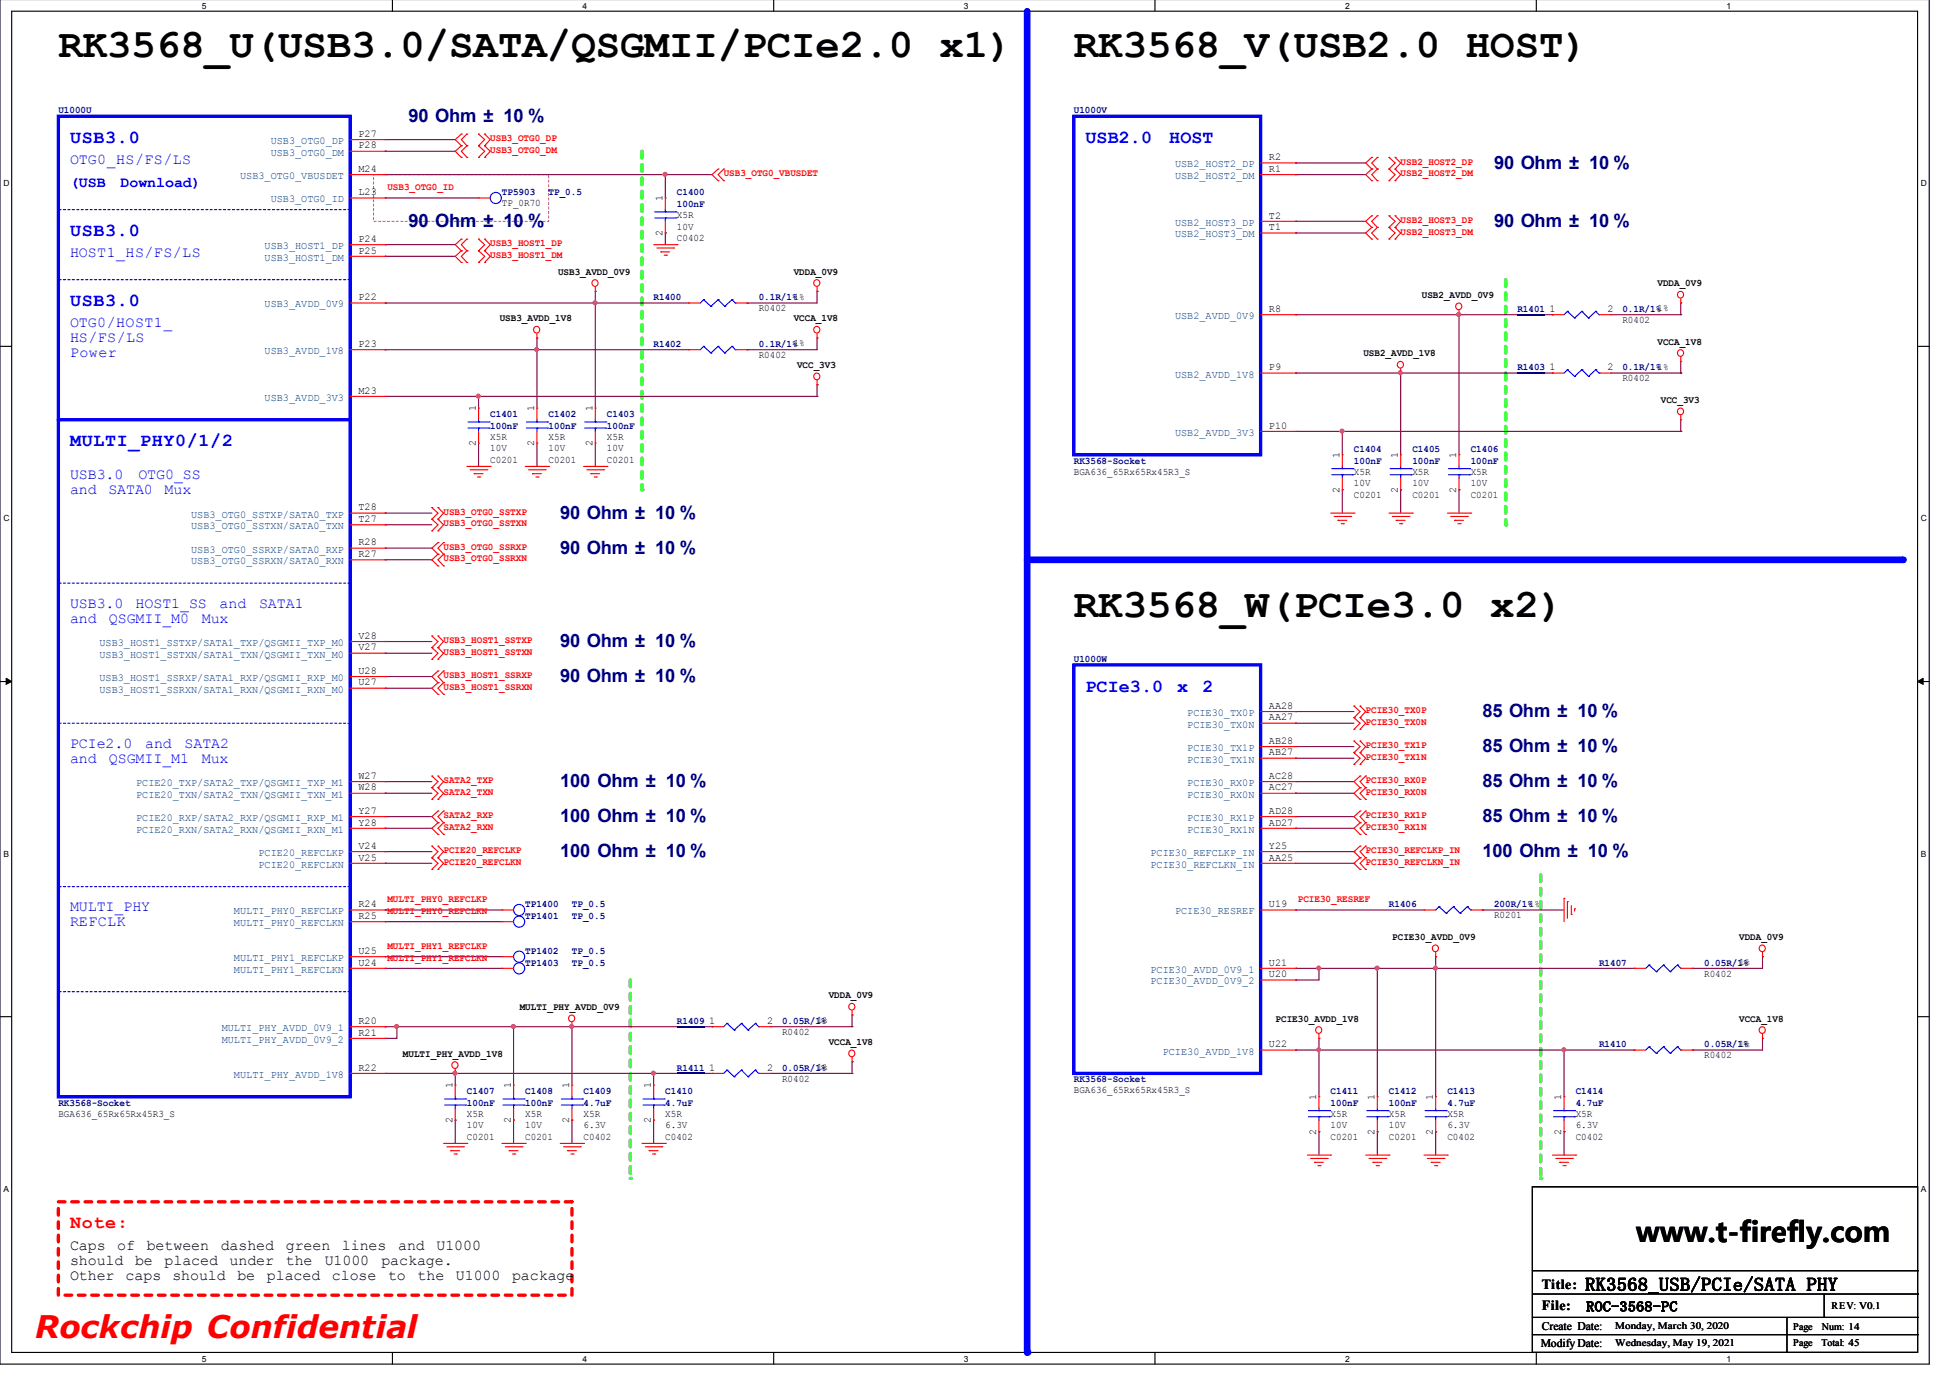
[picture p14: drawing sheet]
<svg xmlns="http://www.w3.org/2000/svg" width="297mm" height="210mm" viewBox="0 0 297 210" stroke-linecap="round" stroke-linejoin="round" font-family="sans-serif">
<defs><g id="words">
<g font-size="6.2">
<text x="8.9" y="8.7">RK3568_U(USB3.0/SATA/QSGMII/PCIe2.0 x1)</text>
<text x="163.6" y="8.7">RK3568_V(USB2.0 HOST)</text>
<text x="163.6" y="94">RK3568_W(PCIe3.0 x2)</text>
</g>
<text font-size="4.7" fill="#f00" x="5.3" y="203.8">Rockchip Confidential</text>
<text font-size="4.2" x="249.3" y="189.2">www.t-firefly.com</text>
<g font-size="2.8" fill="#00f">
<text x="10.7" y="21.8">USB3.0</text>
<text x="165.4" y="21.8">USB2.0</text>
<text x="178.1" y="21.8">HOST</text>
<text x="10.7" y="36">USB3.0</text>
<text x="10.7" y="46.7">USB3.0</text>
<text x="10.7" y="68">MULTI_PHY0/1/2</text>
<text x="165.4" y="105.3">PCIe3.0</text>
<text x="179.3" y="105.3">x</text>
<text x="183.2" y="105.3">2</text>
</g>
<g font-size="2.8" fill="#000080">
<text x="62.2" y="18.6">90 Ohm ± 10 %</text>
<text x="227.6" y="25.7">90 Ohm ± 10 %</text>
<text x="62.2" y="34.6">90 Ohm ± 10 %</text>
<text x="227.6" y="34.6">90 Ohm ± 10 %</text>
<text x="85.3" y="79">90 Ohm ± 10 %</text>
<text x="85.3" y="84.3">90 Ohm ± 10 %</text>
<text x="85.3" y="98.6">90 Ohm ± 10 %</text>
<text x="85.3" y="103.9">90 Ohm ± 10 %</text>
<text x="225.8" y="109.2">85 Ohm ± 10 %</text>
<text x="85.3" y="119.9">100 Ohm ± 10 %</text>
<text x="225.8" y="119.9">85 Ohm ± 10 %</text>
<text x="225.8" y="114.6">85 Ohm ± 10 %</text>
<text x="85.3" y="125.2">100 Ohm ± 10 %</text>
<text x="225.8" y="125.2">85 Ohm ± 10 %</text>
<text x="85.3" y="130.6">100 Ohm ± 10 %</text>
<text x="225.8" y="130.6">100 Ohm ± 10 %</text>
</g>
<text font-size="2.8" fill="#f00" x="10.7" y="187.1">Note:</text>
<text font-size="2.8" x="241.5" y="196.6">RK3568_USB/PCIe/SATA PHY</text>
<g font-size="2.3" fill="#00f">
<text x="10.7" y="25">OTG0_HS/FS/LS</text>
<text x="10.7" y="28.5">(USB</text>
<text x="18.4" y="28.5">Download)</text>
<text x="10.7" y="39.2">HOST1_HS/FS/LS</text>
<text x="10.7" y="49.9">OTG0/HOST1_</text>
<text x="10.7" y="52.2">HS/FS/LS</text>
<text x="10.7" y="54.5">Power</text>
<text x="10.7" y="73">USB3.0</text>
<text x="10.7" y="75.3">and</text>
<text x="16.5" y="75.3">SATA0</text>
<text x="21.1" y="73">OTG0_SS</text>
<text x="25.1" y="75.3">Mux</text>
<text x="10.7" y="92.6">USB3.0</text>
<text x="10.7" y="94.8">and</text>
<text x="16.6" y="94.8">QSGMII_M0</text>
<text x="20.7" y="92.6">HOST1_SS</text>
<text x="30.7" y="94.8">Mux</text>
<text x="33.5" y="92.6">and</text>
<text x="39.5" y="92.6">SATA1</text>
<text x="10.7" y="113.9">PCIe2.0</text>
<text x="22.1" y="113.9">and</text>
<text x="28.1" y="113.9">SATA2</text>
<text x="10.7" y="116.2">and</text>
<text x="16.6" y="116.2">QSGMII_M1</text>
<text x="30.7" y="116.2">Mux</text>
<text x="10.7" y="138.8">MULTI_PHY</text>
<text x="10.7" y="141.1">REFCLK</text>
</g>
<g font-size="2.3">
<text x="10.7" y="190.3">Caps</text>
<text x="17.9" y="190.3">of</text>
<text x="22.4" y="190.3">between</text>
<text x="33.6" y="190.3">dashed</text>
<text x="43.5" y="190.3">green</text>
<text x="52.1" y="190.3">lines</text>
<text x="60.6" y="190.3">and</text>
<text x="66.5" y="190.3">U1000</text>
<text x="10.7" y="192.6">should</text>
<text x="10.7" y="194.9">Other</text>
<text x="19.1" y="194.9">caps</text>
<text x="20.6" y="192.6">be</text>
<text x="25.1" y="192.6">placed</text>
<text x="26.3" y="194.9">should</text>
<text x="35" y="192.6">under</text>
<text x="36.2" y="194.9">be</text>
<text x="40.7" y="194.9">placed</text>
<text x="43.5" y="192.6">the</text>
<text x="49.5" y="192.6">U1000</text>
<text x="50.6" y="194.9">close</text>
<text x="58.1" y="192.6">package.</text>
<text x="59.1" y="194.9">to</text>
<text x="63.6" y="194.9">the</text>
<text x="69.4" y="194.9">U1000</text>
<text x="78" y="194.9">package</text>
</g>
<g font-size="2.1">
<text x="234.9" y="196.3">Title:</text>
<text x="234.9" y="199.5">File:</text>
<text x="241.6" y="199.7">ROC-3568-PC</text>
</g>
<g font-size="1.8">
<text x="234.9" y="202.5">Create Date:</text>
<text x="234.7" y="205.2">Modify Date:</text>
</g>
<g font-size="1.6" fill="#004080">
<text x="41.2" y="21.9">USB3_OTG0_DP</text>
<text x="41.2" y="23.7">USB3_OTG0_DM</text>
<text x="36.6" y="27.3">USB3_OTG0_VBUSDET</text>
<text x="179" y="25.5">USB2_HOST2_DP</text>
<text x="179" y="27.3">USB2_HOST2_DM</text>
<text x="41.2" y="30.8">USB3_OTG0_ID</text>
<text x="179" y="34.4">USB2_HOST3_DP</text>
<text x="40.3" y="37.9">USB3_HOST1_DP</text>
<text x="40.3" y="39.7">USB3_HOST1_DM</text>
<text x="179" y="36.2">USB2_HOST3_DM</text>
<text x="40.3" y="46.8">USB3_AVDD_0V9</text>
<text x="40.3" y="53.9">USB3_AVDD_1V8</text>
<text x="179" y="48.6">USB2_AVDD_0V9</text>
<text x="179" y="57.5">USB2_AVDD_1V8</text>
<text x="40.3" y="61.1">USB3_AVDD_3V3</text>
<text x="179" y="66.4">USB2_AVDD_3V3</text>
<text x="29.1" y="78.8">USB3_OTG0_SSTXP/SATA0_TXP</text>
<text x="29.1" y="80.6">USB3_OTG0_SSTXN/SATA0_TXN</text>
<text x="29.1" y="84.2">USB3_OTG0_SSRXP/SATA0_RXP</text>
<text x="29.1" y="86">USB3_OTG0_SSRXN/SATA0_RXN</text>
<text x="15.2" y="98.4">USB3_HOST1_SSTXP/SATA1_TXP/QSGMII_TXP_M0</text>
<text x="15.2" y="100.2">USB3_HOST1_SSTXN/SATA1_TXN/QSGMII_TXN_M0</text>
<text x="15.2" y="103.7">USB3_HOST1_SSRXP/SATA1_RXP/QSGMII_RXP_M0</text>
<text x="15.2" y="105.5">USB3_HOST1_SSRXN/SATA1_RXN/QSGMII_RXN_M0</text>
<text x="180.8" y="109.1">PCIE30_TX0P</text>
<text x="180.8" y="110.8">PCIE30_TX0N</text>
<text x="20.7" y="119.7">PCIE20_TXP/SATA2_TXP/QSGMII_TXP_M1</text>
<text x="180.8" y="114.4">PCIE30_TX1P</text>
<text x="180.8" y="116.2">PCIE30_TX1N</text>
<text x="180.8" y="119.7">PCIE30_RX0P</text>
<text x="20.7" y="121.5">PCIE20_TXN/SATA2_TXN/QSGMII_TXN_M1</text>
<text x="20.7" y="125.1">PCIE20_RXP/SATA2_RXP/QSGMII_RXP_M1</text>
<text x="180.8" y="121.5">PCIE30_RX0N</text>
<text x="180.8" y="125.1">PCIE30_RX1P</text>
<text x="20.7" y="126.8">PCIE20_RXN/SATA2_RXN/QSGMII_RXN_M1</text>
<text x="39.4" y="130.4">PCIE20_REFCLKP</text>
<text x="175.3" y="130.4">PCIE30_REFCLKP_IN</text>
<text x="180.8" y="126.8">PCIE30_RX1N</text>
<text x="39.4" y="132.2">PCIE20_REFCLKN</text>
<text x="175.3" y="132.2">PCIE30_REFCLKN_IN</text>
<text x="35.6" y="139.3">MULTI_PHY0_REFCLKP</text>
<text x="35.6" y="141.1">MULTI_PHY0_REFCLKN</text>
<text x="179" y="139.3">PCIE30_RESREF</text>
<text x="35.6" y="146.4">MULTI_PHY1_REFCLKP</text>
<text x="35.6" y="148.2">MULTI_PHY1_REFCLKN</text>
<text x="175.3" y="148.2">PCIE30_AVDD_0V9_1</text>
<text x="175.3" y="150">PCIE30_AVDD_0V9_2</text>
<text x="33.8" y="158.8">MULTI_PHY_AVDD_0V9_2</text>
<text x="33.8" y="157.1">MULTI_PHY_AVDD_0V9_1</text>
<text x="177.1" y="160.6">PCIE30_AVDD_1V8</text>
<text x="35.6" y="164.2">MULTI_PHY_AVDD_1V8</text>
</g>
<g font-size="1.6">
<text x="54.6" y="20.8">P27</text>
<text x="54.6" y="22.6">P28</text>
<text x="54.6" y="26.2">M24</text>
<text x="54.6" y="29.7">L23</text>
<text x="193.3" y="24.4">R2</text>
<text x="193.3" y="26.2">R1</text>
<text x="100.9" y="35.9" transform="rotate(-90 100.9 35.9)">2</text>
<text x="100.9" y="30.7" transform="rotate(-90 100.9 30.7)">1</text>
<text x="193.3" y="33.3">T2</text>
<text x="193.3" y="35.1">T1</text>
<text x="54.6" y="36.8">P24</text>
<text x="54.6" y="38.6">P25</text>
<text x="54.6" y="45.7">P22</text>
<text x="193.3" y="47.5">R8</text>
<text x="236.1" y="47.5">1</text>
<text x="244.9" y="47.5">2</text>
<text x="54.6" y="52.8">P23</text>
<text x="54.6" y="60">M23</text>
<text x="193.3" y="56.4">P9</text>
<text x="236.1" y="56.4">1</text>
<text x="244.9" y="56.4">2</text>
<text x="72.5" y="62.7" transform="rotate(-90 72.5 62.7)">1</text>
<text x="81.4" y="62.7" transform="rotate(-90 81.4 62.7)">1</text>
<text x="90.3" y="62.7" transform="rotate(-90 90.3 62.7)">1</text>
<text x="193.3" y="65.3">P10</text>
<text x="72.5" y="67.9" transform="rotate(-90 72.5 67.9)">2</text>
<text x="81.4" y="67.9" transform="rotate(-90 81.4 67.9)">2</text>
<text x="90.3" y="67.9" transform="rotate(-90 90.3 67.9)">2</text>
<text x="204" y="69.8" transform="rotate(-90 204 69.8)">1</text>
<text x="212.9" y="69.8" transform="rotate(-90 212.9 69.8)">1</text>
<text x="221.8" y="69.8" transform="rotate(-90 221.8 69.8)">1</text>
<text x="54.6" y="77.7">T28</text>
<text x="204" y="75" transform="rotate(-90 204 75)">2</text>
<text x="212.9" y="75" transform="rotate(-90 212.9 75)">2</text>
<text x="221.8" y="75" transform="rotate(-90 221.8 75)">2</text>
<text x="54.6" y="79.5">T27</text>
<text x="54.6" y="83.1">R28</text>
<text x="54.6" y="84.9">R27</text>
<text x="54.6" y="97.3">V28</text>
<text x="54.6" y="99.1">V27</text>
<text x="54.6" y="102.6">U28</text>
<text x="54.6" y="104.4">U27</text>
<text x="193.3" y="108">AA28</text>
<text x="193.3" y="109.7">AA27</text>
<text x="193.3" y="113.3">AB28</text>
<text x="54.6" y="118.6">W27</text>
<text x="193.3" y="115.1">AB27</text>
<text x="193.3" y="118.6">AC28</text>
<text x="54.6" y="120.4">W28</text>
<text x="54.6" y="124">Y27</text>
<text x="54.6" y="125.7">Y28</text>
<text x="193.3" y="120.4">AC27</text>
<text x="193.3" y="124">AD28</text>
<text x="193.3" y="125.7">AD27</text>
<text x="54.6" y="129.3">V24</text>
<text x="54.6" y="131.1">V25</text>
<text x="193.3" y="129.3">Y25</text>
<text x="193.3" y="131.1">AA25</text>
<text x="54.6" y="138.2">R24</text>
<text x="54.6" y="140">R25</text>
<text x="193.3" y="138.2">U19</text>
<text x="54.6" y="145.3">U25</text>
<text x="54.6" y="147.1">U24</text>
<text x="193.3" y="147.1">U21</text>
<text x="193.3" y="148.9">U20</text>
<text x="54.6" y="156">R20</text>
<text x="108" y="156">1</text>
<text x="116.8" y="156">2</text>
<text x="54.6" y="157.7">R21</text>
<text x="193.3" y="159.5">U22</text>
<text x="54.6" y="163.1">R22</text>
<text x="68.9" y="165.8" transform="rotate(-90 68.9 165.8)">1</text>
<text x="77.8" y="165.8" transform="rotate(-90 77.8 165.8)">1</text>
<text x="86.7" y="165.8" transform="rotate(-90 86.7 165.8)">1</text>
<text x="99.1" y="165.8" transform="rotate(-90 99.1 165.8)">1</text>
<text x="108" y="163.1">1</text>
<text x="116.8" y="163.1">2</text>
<text x="200.5" y="167.6" transform="rotate(-90 200.5 167.6)">1</text>
<text x="209.4" y="167.6" transform="rotate(-90 209.4 167.6)">1</text>
<text x="218.3" y="167.6" transform="rotate(-90 218.3 167.6)">1</text>
<text x="237.8" y="167.6" transform="rotate(-90 237.8 167.6)">1</text>
<text x="68.9" y="171" transform="rotate(-90 68.9 171)">2</text>
<text x="77.8" y="171" transform="rotate(-90 77.8 171)">2</text>
<text x="86.7" y="171" transform="rotate(-90 86.7 171)">2</text>
<text x="99.1" y="171" transform="rotate(-90 99.1 171)">2</text>
<text x="200.5" y="172.8" transform="rotate(-90 200.5 172.8)">2</text>
<text x="209.4" y="172.8" transform="rotate(-90 209.4 172.8)">2</text>
<text x="218.3" y="172.8" transform="rotate(-90 218.3 172.8)">2</text>
<text x="237.8" y="172.8" transform="rotate(-90 237.8 172.8)">2</text>
</g>
<g font-size="1.5" fill="#000080">
<text x="8.9" y="17.3">U1000U</text>
<text x="163.6" y="17.3">U1000V</text>
<text x="76.5" y="29.7">TP5903</text>
<text x="83.6" y="29.7">TP_0.5</text>
<text x="103.1" y="29.7">C1400</text>
<text x="103.1" y="31.5">100nF</text>
<text x="99.6" y="45.7">R1400</text>
<text x="115.6" y="45.7">0.1R/1%1%</text>
<text x="231.1" y="47.5">R1401</text>
<text x="247.1" y="47.5">0.1R/1%1%</text>
<text x="99.6" y="52.8">R1402</text>
<text x="115.6" y="52.8">0.1R/1%1%</text>
<text x="231.1" y="56.4">R1403</text>
<text x="247.1" y="56.4">0.1R/1%1%</text>
<text x="74.7" y="63.5">C1401</text>
<text x="74.7" y="65.3">100nF</text>
<text x="83.6" y="63.5">C1402</text>
<text x="83.6" y="65.3">100nF</text>
<text x="92.5" y="63.5">C1403</text>
<text x="92.5" y="65.3">100nF</text>
<text x="163.6" y="70.6">RK3568-Socket</text>
<text x="206.2" y="68.8">C1404</text>
<text x="206.2" y="70.6">100nF</text>
<text x="215.1" y="68.8">C1405</text>
<text x="215.1" y="70.6">100nF</text>
<text x="224" y="68.8">C1406</text>
<text x="224" y="70.6">100nF</text>
<text x="163.6" y="100.9">U1000W</text>
<text x="80" y="138.2">TP1400</text>
<text x="80" y="140">TP1401</text>
<text x="87.1" y="138.2">TP_0.5</text>
<text x="87.1" y="140">TP_0.5</text>
<text x="211.6" y="138.2">R1406</text>
<text x="227.6" y="138.2">200R/1%1%</text>
<text x="80" y="145.3">TP1402</text>
<text x="80" y="147.1">TP1403</text>
<text x="87.1" y="145.3">TP_0.5</text>
<text x="87.1" y="147.1">TP_0.5</text>
<text x="243.6" y="147.1">R1407</text>
<text x="259.6" y="147.1">0.05R/1%</text>
<text x="103.1" y="156">R1409</text>
<text x="119.1" y="156">0.05R/1%</text>
<text x="243.6" y="159.5">R1410</text>
<text x="259.6" y="159.5">0.05R/1%</text>
<text x="71.1" y="166.6">C1407</text>
<text x="80" y="166.6">C1408</text>
<text x="88.9" y="166.6">C1409</text>
<text x="101.3" y="166.6">C1410</text>
<text x="103.1" y="163.1">R1411</text>
<text x="119.1" y="163.1">0.05R/1%</text>
<text x="163.6" y="164.9">RK3568-Socket</text>
<text x="202.7" y="166.6">C1411</text>
<text x="211.6" y="166.6">C1412</text>
<text x="220.5" y="166.6">C1413</text>
<text x="240" y="166.6">C1414</text>
<text x="8.9" y="168.4">RK3568-Socket</text>
<text x="71.1" y="168.4">100nF</text>
<text x="80" y="168.4">100nF</text>
<text x="88.9" y="168.4">4.7uF</text>
<text x="101.3" y="168.4">4.7uF</text>
<text x="202.7" y="168.4">100nF</text>
<text x="211.6" y="168.4">100nF</text>
<text x="220.5" y="168.4">4.7uF</text>
<text x="240" y="168.4">4.7uF</text>
</g>
<g font-size="1.5" fill="#f00">
<text x="74.7" y="21.5">USB3_OTG0_DP</text>
<text x="74.7" y="23.3">USB3_OTG0_DM</text>
<text x="59" y="29">USB3_OTG0_ID</text>
<text x="110.2" y="26.9">USB3_OTG0_VBUSDET</text>
<text x="213.4" y="25.1">USB2_HOST2_DP</text>
<text x="213.4" y="26.9">USB2_HOST2_DM</text>
<text x="213.4" y="34">USB2_HOST3_DP</text>
<text x="213.4" y="35.7">USB2_HOST3_DM</text>
<text x="74.7" y="37.5">USB3_HOST1_DP</text>
<text x="74.7" y="39.3">USB3_HOST1_DM</text>
<text x="67.6" y="78.4">USB3_OTG0_SSTXP</text>
<text x="67.6" y="80.2">USB3_OTG0_SSTXN</text>
<text x="67.6" y="83.7">USB3_OTG0_SSRXP</text>
<text x="67.6" y="85.5">USB3_OTG0_SSRXN</text>
<text x="67.6" y="98">USB3_HOST1_SSTXP</text>
<text x="67.6" y="99.8">USB3_HOST1_SSTXN</text>
<text x="67.6" y="103.3">USB3_HOST1_SSRXP</text>
<text x="67.6" y="105.1">USB3_HOST1_SSRXN</text>
<text x="208" y="108.6">PCIE30_TX0P</text>
<text x="208" y="110.4">PCIE30_TX0N</text>
<text x="208" y="114">PCIE30_TX1P</text>
<text x="67.6" y="119.3">SATA2_TXP</text>
<text x="208" y="115.8">PCIE30_TX1N</text>
<text x="208" y="119.3">PCIE30_RX0P</text>
<text x="67.6" y="121.1">SATA2_TXN</text>
<text x="67.6" y="124.6">SATA2_RXP</text>
<text x="208" y="121.1">PCIE30_RX0N</text>
<text x="208" y="124.6">PCIE30_RX1P</text>
<text x="67.6" y="126.4">SATA2_RXN</text>
<text x="67.6" y="130">PCIE20_REFCLKP</text>
<text x="67.6" y="131.8">PCIE20_REFCLKN</text>
<text x="208" y="126.4">PCIE30_RX1N</text>
<text x="208" y="130">PCIE30_REFCLKP_IN</text>
<text x="208" y="131.8">PCIE30_REFCLKN_IN</text>
<text x="59" y="137.4">MULTI_PHY0_REFCLKP</text>
<text x="197.7" y="137.4">PCIE30_RESREF</text>
<text x="59" y="139.2">MULTI_PHY0_REFCLKN</text>
<text x="59" y="144.5">MULTI_PHY1_REFCLKP</text>
<text x="59" y="146.3">MULTI_PHY1_REFCLKN</text>
</g>
<g font-size="1.5">
<text x="76.5" y="31.4">TP_0R70</text>
<text x="103.1" y="33.2">X5R</text>
<text x="103.1" y="35">10V</text>
<text x="85" y="41.8">USB3_AVDD_0V9</text>
<text x="103.1" y="36.8">C0402</text>
<text x="120.9" y="41.8">VDDA_0V9</text>
<text x="115.6" y="47.4">R0402</text>
<text x="216.6" y="45.4">USB2_AVDD_0V9</text>
<text x="252.5" y="43.6">VDDA_0V9</text>
<text x="76.1" y="49">USB3_AVDD_1V8</text>
<text x="120.9" y="49">VCCA_1V8</text>
<text x="247.1" y="49.2">R0402</text>
<text x="252.5" y="52.5">VCCA_1V8</text>
<text x="115.6" y="54.5">R0402</text>
<text x="121.4" y="56.1">VCC_3V3</text>
<text x="207.7" y="54.3">USB2_AVDD_1V8</text>
<text x="247.1" y="58.1">R0402</text>
<text x="253" y="61.4">VCC_3V3</text>
<text x="74.7" y="70.5">C0201</text>
<text x="74.7" y="67">X5R</text>
<text x="74.7" y="68.8">10V</text>
<text x="83.6" y="70.5">C0201</text>
<text x="83.6" y="67">X5R</text>
<text x="83.6" y="68.8">10V</text>
<text x="92.5" y="70.5">C0201</text>
<text x="92.5" y="67">X5R</text>
<text x="92.5" y="68.8">10V</text>
<text x="163.6" y="72.3">BGA636_65Rx65Rx45R3_S</text>
<text x="206.2" y="75.9">C0201</text>
<text x="206.2" y="72.3">X5R</text>
<text x="206.2" y="74.1">10V</text>
<text x="215.1" y="75.9">C0201</text>
<text x="215.1" y="72.3">X5R</text>
<text x="215.1" y="74.1">10V</text>
<text x="224" y="75.9">C0201</text>
<text x="224" y="72.3">X5R</text>
<text x="224" y="74.1">10V</text>
<text x="212.1" y="143.2">PCIE30_AVDD_0V9</text>
<text x="227.6" y="139.9">R0201</text>
<text x="264.9" y="143.2">VDDA_0V9</text>
<text x="259.6" y="148.8">R0402</text>
<text x="264.9" y="147">1%</text>
<text x="79.2" y="153.9">MULTI_PHY_AVDD_0V9</text>
<text x="124.5" y="155.9">1%</text>
<text x="126.2" y="152.1">VDDA_0V9</text>
<text x="194.3" y="155.6">PCIE30_AVDD_1V8</text>
<text x="264.9" y="155.6">VCCA_1V8</text>
<text x="61.4" y="161">MULTI_PHY_AVDD_1V8</text>
<text x="119.1" y="157.7">R0402</text>
<text x="126.2" y="159.2">VCCA_1V8</text>
<text x="259.6" y="161.2">R0402</text>
<text x="264.9" y="159.4">1%</text>
<text x="119.1" y="164.8">R0402</text>
<text x="124.5" y="163">1%</text>
<text x="163.6" y="166.6">BGA636_65Rx65Rx45R3_S</text>
<text x="8.9" y="170.1">BGA636_65Rx65Rx45R3_S</text>
<text x="71.1" y="173.7">C0201</text>
<text x="71.1" y="170.1">X5R</text>
<text x="71.1" y="171.9">10V</text>
<text x="80" y="173.7">C0201</text>
<text x="80" y="170.1">X5R</text>
<text x="80" y="171.9">10V</text>
<text x="88.9" y="173.7">C0402</text>
<text x="88.9" y="170.1">X5R</text>
<text x="88.9" y="171.9">6.3V</text>
<text x="101.3" y="173.7">C0402</text>
<text x="101.3" y="170.1">X5R</text>
<text x="101.3" y="171.9">6.3V</text>
<text x="202.7" y="173.7">C0201</text>
<text x="202.7" y="170.1">X5R</text>
<text x="202.7" y="171.9">10V</text>
<text x="211.6" y="173.7">C0201</text>
<text x="211.6" y="170.1">X5R</text>
<text x="211.6" y="171.9">10V</text>
<text x="220.5" y="173.7">C0402</text>
<text x="220.5" y="170.1">X5R</text>
<text x="220.5" y="171.9">6.3V</text>
<text x="240" y="173.7">C0402</text>
<text x="240" y="170.1">X5R</text>
<text x="240" y="171.9">6.3V</text>
<text x="246" y="202.4">Monday, March 30, 2020</text>
<text x="273.1" y="202.5">Page</text>
<text x="277.5" y="202.5">Num: 14</text>
<text x="279" y="199.3">REV: V0.1</text>
<text x="246" y="205.1">Wednesday, May 19, 2021</text>
<text x="273.1" y="205.1">Page</text>
<text x="277.5" y="205.1">Total: 45</text>
</g>
<g font-size="1.3">
<text x="30.7" y="1.4">5</text>
<text x="88.7" y="1.4">4</text>
<text x="146.8" y="1.4">3</text>
<text x="204.9" y="1.4">2</text>
<text x="263" y="1.4">1</text>
<text x=".5" y="28.4">D</text>
<text x="292.6" y="28.4">D</text>
<text x=".5" y="79.4">C</text>
<text x="292.6" y="79.4">C</text>
<text x=".5" y="130.5">B</text>
<text x="292.6" y="130.5">B</text>
<text x=".5" y="181.5">A</text>
<text x="292.6" y="181.5">A</text>
<text x="30.7" y="207.4">5</text>
<text x="88.7" y="207.4">4</text>
<text x="146.8" y="207.4">3</text>
<text x="204.9" y="207.4">2</text>
<text x="263" y="207.4">1</text>
</g>
</g></defs>
<path d="M0 -.1v207.9h293.9v-207.9M1.8 1.7h290.3v204.3h-290.3z" fill="none" stroke="#000" stroke-width=".17"/>
<g fill="#fff">
<path d="M30.7 .2h.6v1.3h-.6z"/>
<path d="M30.7 206.3h.6v1.3h-.6z"/>
</g>
<path d="M59.8 -.1v1.8M59.8 206v1.8" fill="none" stroke="#000" stroke-width=".17"/>
<g fill="#fff">
<path d="M88.7 .2h.6v1.3h-.6z"/>
<path d="M88.7 206.3h.6v1.3h-.6z"/>
</g>
<path d="M117.9 -.1v1.8M117.9 206v1.8" fill="none" stroke="#000" stroke-width=".17"/>
<g fill="#fff">
<path d="M146.8 .2h.6v1.3h-.6z"/>
<path d="M146.8 206.3h.6v1.3h-.6z"/>
</g>
<path d="M175.9 -.1v1.8M175.9 206v1.8" fill="none" stroke="#000" stroke-width=".17"/>
<g fill="#fff">
<path d="M204.9 .2h.6v1.3h-.6z"/>
<path d="M204.9 206.3h.6v1.3h-.6z"/>
</g>
<path d="M234 -.1v1.8M234 206v1.8" fill="none" stroke="#000" stroke-width=".17"/>
<g fill="#fff">
<path d="M263 .2h.6v1.3h-.6z"/>
<path d="M263 206.3h.6v1.3h-.6z"/>
<path d="M.5 27.2h.9v1.3h-.9z"/>
<path d="M292.6 27.2h.9v1.3h-.9z"/>
<path d="M.5 78.2h.9v1.4h-.9z"/>
<path d="M292.6 78.2h.9v1.4h-.9z"/>
</g>
<path d="M0 52.8h1.8M292.1 52.8h1.8" fill="none" stroke="#000" stroke-width=".17"/>
<g fill="#fff">
<path d="M.5 129.3h.8v1.4h-.8z"/>
<path d="M292.6 129.3h.8v1.4h-.8z"/>
</g>
<path d="M0 103.8h1.8M292.1 103.8h1.8" fill="none" stroke="#000" stroke-width=".17"/>
<path d="M.9 103.3l.9 .5-.9 .4zM292.1 103.8l.8-.5v.9z" fill="#000" stroke="#000" stroke-width=".15"/>
<g fill="#fff">
<path d="M.5 180.4h.7v1.3h-.7z"/>
<path d="M292.6 180.4h.7v1.3h-.7z"/>
</g>
<path d="M0 154.9h1.8M292.1 154.9h1.8" fill="none" stroke="#000" stroke-width=".17"/>
<path d="M156.5 1.7v204.3" fill="none" stroke="#00f" stroke-width="1"/>
<circle cx="156.5" cy="206" r=".51" fill="#00f"/>
<path d="M156.5 85.3h133.3" fill="none" stroke="#00f" stroke-width="1"/>
<circle cx="289.8" cy="85.3" r=".51" fill="#00f"/>
<path d="M97.8 23v51.6" fill="none" stroke="#0f0" stroke-width=".51" stroke-dasharray="1 1"/>
<circle cx="97.8" cy="74.6" r=".25" fill="#0f0" stroke-dasharray="1 1"/>
<path d="M96 149.3v30.2" fill="none" stroke="#0f0" stroke-width=".51" stroke-dasharray="1 1"/>
<circle cx="96" cy="179.5" r=".25" fill="#0f0" stroke-dasharray="1 1"/>
<path d="M229.4 42.6v37.3" fill="none" stroke="#0f0" stroke-width=".51" stroke-dasharray="1 1"/>
<circle cx="229.4" cy="79.9" r=".25" fill="#0f0" stroke-dasharray="1 1"/>
<path d="M234.7 133.3v46.2" fill="none" stroke="#0f0" stroke-width=".51" stroke-dasharray="1 1"/>
<circle cx="234.7" cy="179.5" r=".25" fill="#0f0" stroke-dasharray="1 1"/>
<path d="M8.9 183.1h78.2v14.2h-78.2z" fill="none" stroke="#f00" stroke-width=".51" stroke-dasharray="1 1"/>
<path d="M56.9 26.6h26.7v7.1h-26.7z" fill="none" stroke="#f0f" stroke-width=".17" stroke-dasharray=".3 .3"/>
<g fill="none" stroke="#800040" stroke-width=".17">
<path d="M58.7 21.3h.1M58.7 23h.1M58.7 26.6h.1M58.7 30.2h.1M58.7 39h.1M58.7 37.3h.1M58.7 21.3h10.6M58.7 23h10.6M58.7 26.6h49.8M58.7 30.2h14.2M58.7 39h10.6M58.7 37.3h10.6"/>
<path d="M101.3 26.6h.1M101.3 35.5h.1M101.3 26.6v3.6M101.3 35.5v1.8M197.4 24.8h.1M197.4 26.6h.1M197.4 33.7h.1M197.4 35.5h.1M197.4 26.6h10.6M197.4 24.8h10.6M197.4 33.7h10.6M197.4 35.5h10.6"/>
<path d="M58.7 53.3h.1M58.7 46.2h.1M58.7 53.3h46.2M58.7 46.2h46.2M81.8 53.3h.1M81.8 51.5h.1M81.8 51.5v10.7M90.7 46.2h.1M90.7 44.4h.1M90.7 44.4v17.8M113.8 46.2h.1M113.8 53.3h.1"/>
<path d="M124.5 58.6h.1M124.5 44.4h.1M124.5 51.5h.1M124.5 51.5v1.8h-10.7M124.5 44.4v1.8h-10.7M124.5 58.6v1.8M197.4 56.8h.1M197.4 47.9h.1M197.4 56.8h39.1M197.4 47.9h39.1M213.4 56.8h.1M213.4 56.8v12.5"/>
<path d="M222.2 47.9h.1M222.2 47.9v21.4M236.5 56.8h.1M236.5 47.9h.1M245.4 56.8h10.6M245.4 47.9h10.6M256 46.2h.1M256 56.8h.1M256 47.9h.1M256 46.2v1.7M256 55v1.8M58.7 60.4h.1"/>
<path d="M58.7 78.2h.1M58.7 79.9h.1M58.7 60.4h65.8M58.7 78.2h7.1M58.7 79.9h7.1M72.9 60.4h.1M72.9 71h.1M72.9 60.4v1.8M72.9 67.5v3.5M81.8 71h.1M81.8 67.5v3.5M90.7 71h.1"/>
<path d="M90.7 67.5v3.5M124.5 60.4h.1M197.4 65.7h.1M197.4 65.7h58.6M204.5 65.7h.1M204.5 74.6h.1M204.5 65.7v3.6M204.5 74.6v3.6M213.4 74.6h.1M213.4 74.6v3.6M222.2 74.6h.1M222.2 74.6v3.6"/>
<path d="M256 65.7h.1M256 63.9v1.8M58.7 83.5h.1M58.7 85.3h.1M58.7 97.7h.1M58.7 99.5h.1M58.7 83.5h7.1M58.7 85.3h7.1M58.7 97.7h7.1M58.7 99.5h7.1M58.7 103.1h.1M58.7 104.8h.1"/>
<path d="M58.7 119.1h.1M58.7 119.1h7.1M58.7 103.1h7.1M58.7 104.8h7.1M197.4 108.4h.1M197.4 110.2h.1M197.4 113.7h.1M197.4 115.5h.1M197.4 119.1h.1M197.4 108.4h8.8M197.4 110.2h8.8M197.4 113.7h8.8"/>
<path d="M197.4 115.5h8.8M197.4 119.1h8.8M58.7 120.8h.1M58.7 124.4h.1M58.7 126.2h.1M58.7 129.7h.1M58.7 131.5h.1M58.7 138.6h.1M58.7 120.8h7.1M58.7 124.4h7.1M58.7 126.2h7.1M58.7 138.6h17.8"/>
<path d="M58.7 129.7h7.1M58.7 131.5h7.1M197.4 120.8h.1M197.4 124.4h.1M197.4 126.2h.1M197.4 138.6h.1M197.4 120.8h8.8M197.4 124.4h8.8M197.4 126.2h8.8M197.4 138.6h19.5M197.4 129.7h8.8M197.4 131.5h8.8"/>
<path d="M206.2 131.5h.1M206.2 129.7h.1M225.8 138.6h.1M225.8 138.6h12.5M58.7 156.4h.1M58.7 158.2h.1M58.7 140.4h.1M58.7 145.7h.1M58.7 147.5h.1M58.7 156.4h49.8M58.7 147.5h17.8M58.7 140.4h17.8"/>
<path d="M58.7 145.7h17.8M60.5 156.4h.1M60.5 156.4v1.8h-1.8M78.2 156.4h.1M78.2 156.4v8.9M87.1 156.4h.1M87.1 156.4v8.9M108.5 156.4h.1M117.3 156.4h12.5M129.8 154.6h.1M129.8 156.4h.1M129.8 154.6v1.8"/>
<path d="M197.4 159.9h.1M197.4 147.5h.1M197.4 149.3h.1M197.4 159.9h51.5M197.4 147.5h51.5M200.9 147.5h.1M200.9 158.2h.1M200.9 159.9h.1M200.9 147.5v1.8h-3.5M200.9 158.2v8.9M209.8 147.5h.1M209.8 147.5v19.6"/>
<path d="M218.7 147.5h.1M218.7 145.7h.1M218.7 145.7v21.4M238.3 159.9h.1M238.3 159.9v7.2M248.9 147.5h.1M248.9 159.9h.1M257.8 147.5h.1M257.8 159.9h.1M268.5 158.2h.1M268.5 145.7h.1M268.5 158.2v1.7h-10.7"/>
<path d="M268.5 145.7v1.8h-10.7M58.7 163.5h.1M58.7 163.5h49.8M69.3 163.5h.1M69.3 170.6h.1M69.3 163.5v1.8M69.3 170.6v3.6M78.2 170.6h.1M78.2 170.6v3.6M87.1 170.6h.1M87.1 170.6v3.6M99.6 163.5h.1"/>
<path d="M99.6 170.6h.1M99.6 163.5v1.8M99.6 170.6v3.6M108.5 163.5h.1M117.3 163.5h12.5M129.8 161.7h.1M129.8 163.5h.1M129.8 161.7v1.8M200.9 172.4h.1M200.9 172.4v3.6M209.8 172.4h.1M209.8 172.4v3.6"/>
<path d="M218.7 172.4h.1M218.7 172.4v3.6M238.3 172.4h.1M238.3 172.4v3.6"/>
</g>
<g fill="#f0f" stroke="#f0f" stroke-width=".17">
<circle cx="87.1" cy="156.4" r=".3"/>
<circle cx="101.3" cy="26.6" r=".3"/>
<circle cx="69.3" cy="163.5" r=".3"/>
<circle cx="99.5" cy="163.5" r=".3"/>
<circle cx="90.6" cy="46.1" r=".3"/>
<circle cx="81.7" cy="53.2" r=".3"/>
<circle cx="72.9" cy="60.3" r=".3"/>
<circle cx="209.8" cy="147.5" r=".3"/>
<circle cx="200.9" cy="147.5" r=".3"/>
<circle cx="213.3" cy="56.8" r=".3"/>
<circle cx="222.2" cy="47.9" r=".3"/>
<circle cx="204.4" cy="65.7" r=".3"/>
<circle cx="218.7" cy="147.5" r=".3"/>
<circle cx="78.2" cy="156.4" r=".3"/>
<circle cx="60.4" cy="156.4" r=".3"/>
<circle cx="200.9" cy="159.9" r=".3"/>
<circle cx="238.2" cy="159.9" r=".3"/>
</g>
<g fill="none" stroke="#f00" stroke-width=".17">
<path d="M70.3 20.4h.1M70.3 22.2h.1M70.3 24h.1M70.3 36.4h.1M70.3 38.2h.1M70.3 40h.1M70.3 20.4l-1 .9 1 .9M70.3 22.2l-1 .8 1 1M70.3 36.4l-1 .9 1 .9M70.3 38.2l-1 .8 1 1M71.1 22.2h.1M71.1 20.4h.1"/>
<path d="M71.1 24h.1M71.1 38.2h.1M71.1 36.4h.1M71.1 40h.1M71.1 20.4l-.8 .9 .8 .9M71.1 22.2l-.8 .8 .8 1M71.1 36.4l-.8 .9 .8 .9M71.1 38.2l-.8 .8 .8 1M72.9 22.2h.1M72.9 20.4h.1M72.9 24h.1M72.9 38.2h.1"/>
<path d="M72.9 36.4h.1M72.9 40h.1M72.9 30.2h.1M72.9 20.4l.9 .9-.9 .9M72.9 22.2l.9 .8-.9 1M72.9 36.4l.9 .9-.9 .9M72.9 38.2l.9 .8-.9 1M72.9 30.2h1.8M73.8 22.2h.1M73.8 20.4h.1M73.8 24h.1M73.8 38.2h.1"/>
<path d="M73.8 36.4h.1M73.8 40h.1M73.8 20.4l.9 .9-.9 .9M73.8 22.2l.9 .8-.9 1M73.8 36.4l.9 .9-.9 .9M73.8 38.2l.9 .8-.9 1M99.6 37.3h3.5M100.1 37.8h2.5M100.7 38.4h.1M100.7 38.4h1.3M101.2 38.9h.3M101.3 30.2h.1"/>
<path d="M101.3 35.5h.1M101.3 30.2v1.7M101.3 33.7v1.8M101.5 38.9h.1M102.6 37.8h.1M103.1 37.3h.1M109.4 25.8h.1M109.4 27.5h.1M109.4 25.8l-.9 .8 .9 .9M110.2 27.5h.1M110.2 25.8h.1M110.2 25.8l-.8 .8 .8 .9"/>
<path d="M209 24h.1M209 25.8h.1M209 27.5h.1M209 32.9h.1M209 34.6h.1M209 36.4h.1M209 24l-1 .8 1 1M209 25.8l-1 .8 1 .9M209 32.9l-1 .8 1 .9M209 34.6l-1 .9 1 .9M209.8 25.8h.1M209.8 24h.1"/>
<path d="M209.8 27.5h.1M209.8 34.6h.1M209.8 32.9h.1M209.8 36.4h.1M209.8 24l-.8 .8 .8 1M209.8 25.8l-.8 .8 .8 .9M209.8 32.9l-.8 .8 .8 .9M209.8 34.6l-.8 .9 .8 .9M211.6 25.8h.1M211.6 24h.1M211.6 27.5h.1M211.6 34.6h.1"/>
<path d="M211.6 32.9h.1M211.6 36.4h.1M211.6 24l.9 .8-.9 1M211.6 25.8l.9 .8-.9 .9M211.6 32.9l.9 .8-.9 .9M211.6 34.6l.9 .9-.9 .9M212.5 25.8h.1M212.5 24h.1M212.5 27.5h.1M212.5 34.6h.1M212.5 32.9h.1M212.5 36.4h.1"/>
<path d="M212.5 24l.9 .8-.9 1M212.5 25.8l.9 .8-.9 .9M212.5 32.9l.9 .8-.9 .9M212.5 34.6l.9 .9-.9 .9M81.8 51.5h.1M81.8 50.8v.7M90.7 44.4h.1M90.7 43.7v.7M104.9 46.2h.1M104.9 46.2h1.8M112 46.2h1.8M113.8 46.2h.1"/>
<path d="M124.5 44.4h.1M124.5 51.5h.1M124.5 58.6h.1M124.5 43.7v.7M124.5 50.8v.7M124.5 57.9v.7M213.4 56.8h.1M213.4 56.1v.7M222.2 47.9h.1M222.2 47.3v.6M236.5 47.9h.1M236.5 47.9h1.8"/>
<path d="M243.6 47.9h1.8M245.4 47.9h.1M256 46.2h.1M256 55h.1M256 45.5v.7M256 54.4v.6M65.8 79.1h.1M65.8 77.3h.1M65.8 77.3l.9 .9-.9 .9M65.8 79.1l.9 .8-.9 1M66.7 79.1h.1M66.7 77.3h.1"/>
<path d="M66.7 77.3l.9 .9-.9 .9M66.7 79.1l.9 .8-.9 1M71.1 71h3.6M71.6 71.6h2.6M72.2 72.2h.1M72.2 72.2h1.4M72.7 72.7h.4M73.1 72.7h.1M74.2 71.6h.1M74.7 71h.1M80 71h3.6M80.5 71.6h2.6"/>
<path d="M81.1 72.2h.1M81.1 72.2h1.4M81.6 72.7h.4M81.8 62.2h.1M81.8 67.5h.1M81.8 62.2v1.7M81.8 65.7v1.8M82 72.7h.1M83.1 71.6h.1M83.6 71h.1M88.9 71h3.6M89.4 71.6h2.5"/>
<path d="M90 72.2h.1M90 72.2h1.4M90.5 72.7h.3M90.8 72.7h.1M91.9 71.6h.1M92.5 71h.1M202.7 78.2h3.5M203.2 78.7h2.5M203.8 79.3h.1M203.8 79.3h1.3M204.3 79.8h.3M204.5 69.3h.1"/>
<path d="M204.5 74.6h.1M204.5 69.3v1.7M204.5 72.8v1.8M204.6 79.8h.1M205.7 78.7h.1M206.2 78.2h.1M211.6 78.2h3.5M212.1 78.7h2.5M212.7 79.3h.1M212.7 79.3h1.3M213.2 79.8h.3M213.4 69.3h.1"/>
<path d="M213.4 74.6h.1M213.4 69.3v1.7M213.4 72.8v1.8M213.5 79.8h.1M214.6 78.7h.1M215.1 78.2h.1M220.5 78.2h3.5M221 78.7h2.5M221.6 79.3h.1M221.6 79.3h1.3M222.1 79.8h.3M222.4 79.8h.1"/>
<path d="M223.5 78.7h.1M224 78.2h.1M256 63.9h.1M256 63.3v.6M65.8 80.9h.1M65.8 98.7h.1M65.8 96.9h.1M65.8 96.9l.9 .8-.9 1M65.8 98.7l.9 .8-.9 .9M66.7 80.9h.1M66.7 82.6h.1M66.7 84.4h.1"/>
<path d="M66.7 86.2h.1M66.7 98.7h.1M66.7 96.9h.1M66.7 82.6l-.9 .9 .9 .9M66.7 84.4l-.9 .9 .9 .9M66.7 96.9l.9 .8-.9 1M66.7 98.7l.9 .8-.9 .9M67.6 84.4h.1M67.6 82.6h.1M67.6 86.2h.1M67.6 82.6l-.9 .9 .9 .9M67.6 84.4l-.9 .9 .9 .9"/>
<path d="M65.8 100.4h.1M65.8 120h.1M65.8 118.2h.1M65.8 118.2l.9 .9-.9 .9M65.8 120l.9 .8-.9 1M66.7 100.4h.1M66.7 102.2h.1M66.7 104h.1M66.7 105.8h.1M66.7 120h.1M66.7 118.2h.1M66.7 102.2l-.9 .9 .9 .9"/>
<path d="M66.7 104l-.9 .8 .9 1M66.7 118.2l.9 .9-.9 .9M66.7 120l.9 .8-.9 1M67.6 104h.1M67.6 102.2h.1M67.6 105.8h.1M67.6 102.2l-.9 .9 .9 .9M67.6 104l-.9 .8 .9 1M192 108.4h5.4M192 110.2h5.4M192 113.7h5.4M192 115.5h5.4"/>
<path d="M192 119.1h5.4M197.4 108.4h.1M197.4 110.2h.1M197.4 113.7h.1M197.4 115.5h.1M197.4 119.1h.1M206.2 109.3h.1M206.2 107.5h.1M206.2 111.1h.1M206.2 114.7h.1M206.2 112.9h.1M206.2 116.4h.1"/>
<path d="M206.2 107.5l1 .9-1 .9M206.2 109.3l1 .9-1 .9M206.2 112.9l1 .8-1 1M206.2 114.7l1 .8-1 .9M207.2 109.3h.1M207.2 107.5h.1M207.2 111.1h.1M207.2 114.7h.1M207.2 112.9h.1M207.2 116.4h.1M207.2 118.2h.1M207.2 120h.1"/>
<path d="M207.2 107.5l.8 .9-.8 .9M207.2 109.3l.8 .9-.8 .9M207.2 112.9l.8 .8-.8 1M207.2 114.7l.8 .8-.8 .9M207.2 118.2l-1 .9 1 .9M207.2 120l-1 .8 1 1M208 120h.1M208 118.2h.1M208 118.2l-.8 .9 .8 .9M208 120l-.8 .8 .8 1M65.8 121.8h.1M65.8 130.7h.1"/>
<path d="M65.8 128.9h.1M65.8 132.4h.1M65.8 128.9l.9 .8-.9 1M65.8 130.7l.9 .8-.9 .9M66.7 121.8h.1M66.7 123.5h.1M66.7 125.3h.1M66.7 127.1h.1M66.7 130.7h.1M66.7 128.9h.1M66.7 132.4h.1M66.7 123.5l-.9 .9 .9 .9"/>
<path d="M66.7 125.3l-.9 .9 .9 .9M66.7 128.9l.9 .8-.9 1M66.7 130.7l.9 .8-.9 .9M67.6 125.3h.1M67.6 123.5h.1M67.6 127.1h.1M67.6 123.5l-.9 .9 .9 .9M67.6 125.3l-.9 .9 .9 .9M76.5 138.6h.1M76.5 138.6h1.7M192 138.6h5.4M192 120.8h5.4"/>
<path d="M192 124.4h5.4M192 126.2h5.4M192 129.7h5.4M192 131.5h5.4M197.4 120.8h.1M197.4 124.4h.1M197.4 126.2h.1M197.4 129.7h.1M197.4 131.5h.1M197.4 138.6h.1M207.2 121.8h.1M207.2 123.5h.1"/>
<path d="M207.2 125.3h.1M207.2 127.1h.1M207.2 128.9h.1M207.2 130.7h.1M207.2 132.4h.1M207.2 123.5l-1 .9 1 .9M207.2 125.3l-1 .9 1 .9M207.2 128.9l-1 .8 1 1M207.2 130.7l-1 .8 1 .9M208 121.8h.1M208 125.3h.1M208 123.5h.1"/>
<path d="M208 127.1h.1M208 130.7h.1M208 128.9h.1M208 132.4h.1M208 123.5l-.8 .9 .8 .9M208 125.3l-.8 .9 .8 .9M208 128.9l-.8 .8 .8 1M208 130.7l-.8 .8 .8 .9M216.9 138.6h.1M216.9 138.6h1.8M224 138.6h1.8M225.8 138.6h.1"/>
<path d="M238.3 136.8h.1M238.3 136.8v3.6M238.8 137.3h.1M238.8 137.3v2.6M239.4 139.3h.1M239.4 137.9v1.4M239.9 138.4h.1M239.9 138.4v.4M76.5 140.4h.1M76.5 145.7h.1M76.5 147.5h.1M76.5 140.4h1.7"/>
<path d="M76.5 145.7h1.7M76.5 147.5h1.7M87.1 156.4h.1M87.1 155.7v.7M108.5 156.4h.1M108.5 156.4h1.7M115.6 156.4h1.7M117.3 156.4h.1M129.8 154.6h.1M129.8 153.9v.7M192 147.5h5.4M192 149.3h5.4"/>
<path d="M192 159.9h5.4M197.4 147.5h.1M197.4 149.3h.1M197.4 159.9h.1M200.9 158.2h.1M200.9 157.5v.7M218.7 145.7h.1M218.7 145v.7M248.9 147.5h.1M248.9 159.9h.1M248.9 147.5h1.8M248.9 159.9h1.8"/>
<path d="M256 147.5h1.8M256 159.9h1.8M257.8 147.5h.1M257.8 159.9h.1M268.5 158.2h.1M268.5 145.7h.1M268.5 145v.7M268.5 157.5v.7M67.6 174.2h3.5M68.1 174.7h2.5M68.7 175.3h.1M68.7 175.3h1.3"/>
<path d="M69.2 175.8h.3M69.3 163.5h.1M69.3 165.3h.1M69.3 170.6h.1M69.3 162.8v.7M69.3 165.3v1.8M69.3 168.8v1.8M69.5 175.8h.1M70.6 174.7h.1M71.1 174.2h.1M76.5 174.2h3.5M77 174.7h2.5"/>
<path d="M77.6 175.3h.1M77.6 175.3h1.3M78.1 175.8h.3M78.4 175.8h.1M79.5 174.7h.1M80 174.2h.1M85.3 174.2h3.6M85.9 174.7h2.5M86.4 175.3h.1M86.4 175.3h1.4M87 175.8h.3M87.3 175.8h.1"/>
<path d="M88.4 174.7h.1M88.9 174.2h.1M97.8 174.2h3.5M98.3 174.7h2.5M98.9 175.3h.1M98.9 175.3h1.3M99.4 175.8h.3M99.7 175.8h.1M100.8 174.7h.1M101.3 174.2h.1M129.8 161.7h.1M129.8 161.1v.6"/>
<path d="M199.1 176h3.6M199.6 176.5h2.6M200.2 177.1h.1M200.2 177.1h1.4M200.7 177.6h.4M201.1 177.6h.1M202.2 176.5h.1M202.7 176h.1M208 176h3.6M208.5 176.5h2.6M209.1 177.1h.1M209.1 177.1h1.4"/>
<path d="M209.6 177.6h.4M210 177.6h.1M211.1 176.5h.1M211.6 176h.1M216.9 176h3.6M217.4 176.5h2.6M218 177.1h.1M218 177.1h1.4M218.5 177.6h.4M218.9 177.6h.1M220 176.5h.1M220.5 176h.1"/>
<path d="M236.5 176h3.5M237 176.5h2.5M237.6 177.1h.1M237.6 177.1h1.3M238.1 177.6h.3M238.4 177.6h.1M239.5 176.5h.1M240 176h.1"/>
<circle cx="81.7" cy="50.2" r=".49"/>
<circle cx="90.6" cy="43.1" r=".49"/>
<circle cx="124.4" cy="43.1" r=".49"/>
<circle cx="124.4" cy="57.3" r=".49"/>
<circle cx="124.4" cy="50.2" r=".49"/>
<circle cx="213.3" cy="55.6" r=".49"/>
<circle cx="222.2" cy="46.7" r=".49"/>
<circle cx="256" cy="53.8" r=".49"/>
<circle cx="256" cy="44.9" r=".49"/>
<circle cx="256" cy="62.7" r=".49"/>
<circle cx="87.1" cy="155.1" r=".49"/>
<circle cx="129.7" cy="153.3" r=".49"/>
<circle cx="200.8" cy="156.9" r=".49"/>
<circle cx="218.6" cy="144.5" r=".49"/>
<circle cx="268.4" cy="144.5" r=".49"/>
<circle cx="268.4" cy="156.9" r=".49"/>
<circle cx="69.3" cy="162.2" r=".49"/>
<circle cx="129.7" cy="160.5" r=".49"/>
</g>
<g fill="none" stroke="#000" stroke-width=".17">
<path d="M233.4 180.8h58.7v25.2h-58.7zM233.4 193.6h58.7M233.4 197.1h58.7M277.9 197.1v3.6M292.1 193.6h.1M292.1 197.1h.1M233.4 200.7h58.7M233.4 203.3h58.7M272.2 206h.1M272.2 200.7v5.3M277.9 200.7h.1M292.1 200.7h.1"/>
<path d="M292.1 203.3h.1"/>
</g>
<g fill="none" stroke="#00f" stroke-width=".17">
<path d="M99.7 33.2h3.3M99.7 32.3h3.3M101.3 32.3h.1M101.3 33.2h.1M101.3 31.9v.4M101.3 33.2v.5M103 33.2h.1M103 32.3h.1M107.2 45.6h.1M107.2 45.6l-.5 .6M107.2 45.6l1.1 1.1M108.3 46.7h.1"/>
<path d="M109.4 45.6h.1M109.4 45.6l-1.1 1.1M109.4 45.6l1 1.1M110.4 46.7h.1M111.5 45.6h.1M111.5 45.6l-1.1 1.1M111.5 45.6l.5 .6M112 46.2h.1M238.8 47.4h.1M238.8 47.4l-.5 .5M238.8 47.4l1.1 1M239.9 48.4h.1"/>
<path d="M241 47.4h.1M241 47.4l-1.1 1M241 47.4l1 1M242 48.4h.1M243.1 47.4h.1M243.1 47.4l-1.1 1M243.1 47.4l.5 .5M243.6 47.9h.1M80.2 65.2h3.2M80.2 64.3h3.2M81.8 64.3h.1M81.8 65.2h.1"/>
<path d="M81.8 63.9v.4M81.8 65.2v.5M83.4 65.2h.1M83.4 64.3h.1M202.9 72.3h3.2M202.9 71.4h3.2M204.5 71.4h.1M204.5 72.3h.1M204.5 71v.4M204.5 72.3v.5M206.1 72.3h.1M206.1 71.4h.1"/>
<path d="M211.8 72.3h3.2M211.8 71.4h3.2M213.4 71.4h.1M213.4 72.3h.1M213.4 71v.4M213.4 72.3v.5M215 72.3h.1M215 71.4h.1M219.2 138.1h.1M219.2 138.1l-.5 .5M219.2 138.1l1.1 1M220.3 139.1h.1"/>
<path d="M221.4 138.1h.1M221.4 138.1l-1.1 1M221.4 138.1l1 1M222.4 139.1h.1M223.5 138.1h.1M223.5 138.1l-1.1 1M223.5 138.1l.5 .5M224 138.6h.1M110.7 155.9h.1M110.7 155.9l-.5 .5M110.7 155.9l1.1 1M111.8 156.9h.1"/>
<path d="M112.9 155.9h.1M112.9 155.9l-1.1 1M112.9 155.9l1.1 1M114 156.9h.1M115.1 155.9h.1M115.1 155.9l-1.1 1M115.1 155.9l.5 .5M115.6 156.4h.1M251.2 147h.1M251.2 159.4h.1M251.2 147l-.5 .5M251.2 147l1.1 1"/>
<path d="M251.2 159.4l-.5 .5M251.2 159.4l1.1 1.1M252.3 148h.1M253.4 147h.1M253.4 159.4h.1M253.4 147l-1.1 1M253.4 147l1 1M253.4 159.4l-1.1 1.1M253.4 159.4l1 1.1M254.4 148h.1M255.5 147h.1M255.5 159.4h.1"/>
<path d="M255.5 147l-1.1 1M255.5 147l.5 .5M255.5 159.4l-1.1 1.1M255.5 159.4l.5 .5M256 147.5h.1M256 159.9h.1M67.7 168.3h3.3M67.7 167.4h3.3M69.3 167.4h.1M69.3 168.3h.1M69.3 167.1v.3M69.3 168.3v.5"/>
<path d="M71 168.3h.1M71 167.4h.1M252.3 160.5h.1M254.4 160.5h.1"/>
<circle cx="75.5" cy="30.2" r=".85"/>
<circle cx="79.1" cy="138.6" r=".85"/>
<circle cx="79.1" cy="145.7" r=".85"/>
<circle cx="79.1" cy="140.4" r=".85"/>
<circle cx="79.1" cy="147.5" r=".85"/>
</g>
<path d="M8.9 17.7h44.4v149.4h-44.4zM8.9 63.9h44.4M163.6 101.3h28.4v62.2h-28.4z" fill="none" stroke="#00f" stroke-width=".51"/>
<path d="M231.1 47.9h4.3M103.1 156.4h4.3" fill="none" stroke="#000080" stroke-width=".17"/>
<path d="M8.9 42.6h.1M53.3 42.6h-44.4" fill="none" stroke="#00f" stroke-width=".17" stroke-dasharray=".3 .3"/>
<circle cx="8.9" cy="63.9" r=".25" fill="#00f"/>
<path d="M8.9 31.9h.1M53.3 31.9h-44.4M8.9 88.8h.1M53.3 88.8h-44.4M8.9 110.2h.1M53.3 110.2h-44.4M8.9 135.1h.1M53.3 135.1h-44.4M8.9 151.1h.1M53.3 151.1h-44.4" fill="none" stroke="#00f" stroke-width=".17" stroke-dasharray=".3 .3"/>
<g fill="none" stroke="#f00" stroke-width=".17">
<path d="M53.3 21.3h5.4M53.3 23h5.4M53.3 26.6h5.4M53.3 30.2h5.4M53.3 37.3h5.4M53.3 39h5.4M58.7 21.3h.1M58.7 23h.1M58.7 26.6h.1M58.7 30.2h.1M58.7 37.3h.1M58.7 39h.1"/>
<path d="M192 26.6h5.4M192 24.8h5.4M192 33.7h5.4M192 35.5h5.4M197.4 24.8h.1M197.4 26.6h.1M197.4 33.7h.1M197.4 35.5h.1M53.3 46.2h5.4M53.3 53.3h5.4M58.7 46.2h.1M58.7 53.3h.1"/>
<path d="M104.9 53.3h.1M104.9 53.3h1.8M112 53.3h1.8M113.8 53.3h.1M192 56.8h5.4M192 47.9h5.4M197.4 47.9h.1M197.4 56.8h.1M236.5 56.8h.1M236.5 56.8h1.8M243.6 56.8h1.8M245.4 56.8h.1"/>
<path d="M53.3 60.4h5.4M53.3 78.2h5.4M53.3 79.9h5.4M58.7 60.4h.1M58.7 78.2h.1M58.7 79.9h.1M72.9 62.2h.1M72.9 67.5h.1M72.9 62.2v1.7M72.9 65.7v1.8M90.7 62.2h.1M90.7 67.5h.1"/>
<path d="M90.7 62.2v1.7M90.7 65.7v1.8M192 65.7h5.4M197.4 65.7h.1M222.2 69.3h.1M222.2 74.6h.1M222.2 69.3v1.7M222.2 72.8v1.8M53.3 83.5h5.4M53.3 85.3h5.4M53.3 97.7h5.4M53.3 99.5h5.4"/>
<path d="M58.7 83.5h.1M58.7 85.3h.1M58.7 97.7h.1M58.7 99.5h.1M53.3 103.1h5.4M53.3 104.8h5.4M53.3 119.1h5.4M58.7 103.1h.1M58.7 104.8h.1M58.7 119.1h.1M53.3 138.6h5.4M53.3 120.8h5.4"/>
<path d="M53.3 124.4h5.4M53.3 126.2h5.4M53.3 129.7h5.4M53.3 131.5h5.4M58.7 138.6h.1M58.7 120.8h.1M58.7 124.4h.1M58.7 126.2h.1M58.7 129.7h.1M58.7 131.5h.1M53.3 140.4h5.4M53.3 145.7h5.4"/>
<path d="M53.3 147.5h5.4M53.3 158.2h5.4M53.3 156.4h5.4M58.7 140.4h.1M58.7 145.7h.1M58.7 147.5h.1M58.7 158.2h.1M58.7 156.4h.1M53.3 163.5h5.4M58.7 163.5h.1M78.2 165.3h.1M78.2 170.6h.1"/>
<path d="M78.2 165.3v1.8M78.2 168.8v1.8M87.1 165.3h.1M87.1 170.6h.1M87.1 165.3v1.8M87.1 168.8v1.8M99.6 165.3h.1M99.6 170.6h.1M99.6 165.3v1.8M99.6 168.8v1.8M108.5 163.5h.1M108.5 163.5h1.7"/>
<path d="M115.6 163.5h1.7M117.3 163.5h.1M200.9 167.1h.1M200.9 172.4h.1M200.9 167.1v1.7M200.9 170.6v1.8M209.8 167.1h.1M209.8 172.4h.1M209.8 167.1v1.7M209.8 170.6v1.8M218.7 167.1h.1M218.7 172.4h.1"/>
<path d="M218.7 167.1v1.7M218.7 170.6v1.8M238.3 167.1h.1M238.3 172.4h.1M238.3 167.1v1.7M238.3 170.6v1.8"/>
</g>
<g fill="none" stroke="#00f" stroke-width=".17">
<path d="M107.2 52.8h.1M107.2 52.8l-.5 .5M107.2 52.8l1.1 1M108.3 53.8h.1M109.4 52.8h.1M109.4 52.8l-1.1 1M109.4 52.8l1 1M110.4 53.8h.1M111.5 52.8h.1M111.5 52.8l-1.1 1M111.5 52.8l.5 .5M112 53.3h.1"/>
<path d="M238.8 56.3h.1M238.8 56.3l-.5 .5M238.8 56.3l1.1 1M239.9 57.3h.1M241 56.3h.1M241 56.3l-1.1 1M241 56.3l1 1M242 57.3h.1M243.1 56.3h.1M243.1 56.3l-1.1 1M243.1 56.3l.5 .5M243.6 56.8h.1"/>
<path d="M71.3 65.2h3.2M71.3 64.3h3.2M72.9 64.3h.1M72.9 65.2h.1M72.9 63.9v.4M72.9 65.2v.5M74.5 65.2h.1M74.5 64.3h.1M89.1 65.2h3.2M89.1 64.3h3.2M90.7 64.3h.1M90.7 65.2h.1"/>
<path d="M90.7 63.9v.4M90.7 65.2v.5M92.3 65.2h.1M92.3 64.3h.1M220.6 72.3h3.3M220.6 71.4h3.3M222.2 71.4h.1M222.2 72.3h.1M222.2 71v.4M222.2 72.3v.5M223.9 72.3h.1M223.9 71.4h.1"/>
<path d="M76.6 168.3h3.2M76.6 167.4h3.2M78.2 167.4h.1M78.2 168.3h.1M78.2 167.1v.3M78.2 168.3v.5M79.8 168.3h.1M79.8 167.4h.1M85.5 168.3h3.2M85.5 167.4h3.2M87.1 167.4h.1M87.1 168.3h.1"/>
<path d="M87.1 167.1v.3M87.1 168.3v.5M88.7 168.3h.1M88.7 167.4h.1M98 168.3h3.2M98 167.4h3.2M99.6 167.4h.1M99.6 168.3h.1M99.6 167.1v.3M99.6 168.3v.5M101.2 168.3h.1M101.2 167.4h.1"/>
<path d="M110.7 163h.1M110.7 163l-.5 .5M110.7 163l1.1 1M111.8 164h.1M112.9 163h.1M112.9 163l-1.1 1M112.9 163l1.1 1M114 164h.1M115.1 163h.1M115.1 163l-1.1 1M115.1 163l.5 .5M115.6 163.5h.1"/>
<path d="M199.3 170.1h3.2M199.3 169.2h3.2M200.9 169.2h.1M200.9 170.1h.1M200.9 168.8v.4M200.9 170.1v.5M202.5 170.1h.1M202.5 169.2h.1M208.2 170.1h3.2M208.2 169.2h3.2M209.8 169.2h.1M209.8 170.1h.1"/>
<path d="M209.8 168.8v.4M209.8 170.1v.5M211.4 170.1h.1M211.4 169.2h.1M217.1 170.1h3.2M217.1 169.2h3.2M218.7 169.2h.1M218.7 170.1h.1M218.7 168.8v.4M218.7 170.1v.5M220.3 170.1h.1M220.3 169.2h.1"/>
<path d="M236.6 170.1h3.3M236.6 169.2h3.3M238.3 169.2h.1M238.3 170.1h.1M238.3 168.8v.4M238.3 170.1v.5M239.9 170.1h.1M239.9 169.2h.1"/>
</g>
<path d="M231.1 56.8h4.3M103.1 163.5h4.3" fill="none" stroke="#000080" stroke-width=".17"/>
<path d="M163.6 17.7h28.4v51.6h-28.4z" fill="none" stroke="#00f" stroke-width=".51"/>
<g fill="#f0f" stroke="#f0f" stroke-width=".17">
<circle cx="87.1" cy="156.4" r=".3"/>
<circle cx="101.3" cy="26.6" r=".3"/>
<circle cx="69.3" cy="163.5" r=".3"/>
<circle cx="99.5" cy="163.5" r=".3"/>
<circle cx="90.6" cy="46.1" r=".3"/>
<circle cx="81.7" cy="53.2" r=".3"/>
<circle cx="72.9" cy="60.3" r=".3"/>
<circle cx="209.8" cy="147.5" r=".3"/>
<circle cx="200.9" cy="147.5" r=".3"/>
<circle cx="213.3" cy="56.8" r=".3"/>
<circle cx="222.2" cy="47.9" r=".3"/>
<circle cx="204.4" cy="65.7" r=".3"/>
<circle cx="218.7" cy="147.5" r=".3"/>
<circle cx="78.2" cy="156.4" r=".3"/>
<circle cx="60.4" cy="156.4" r=".3"/>
<circle cx="200.9" cy="159.9" r=".3"/>
<circle cx="238.2" cy="159.9" r=".3"/>
</g>
<use href="#words"/>
</svg>
